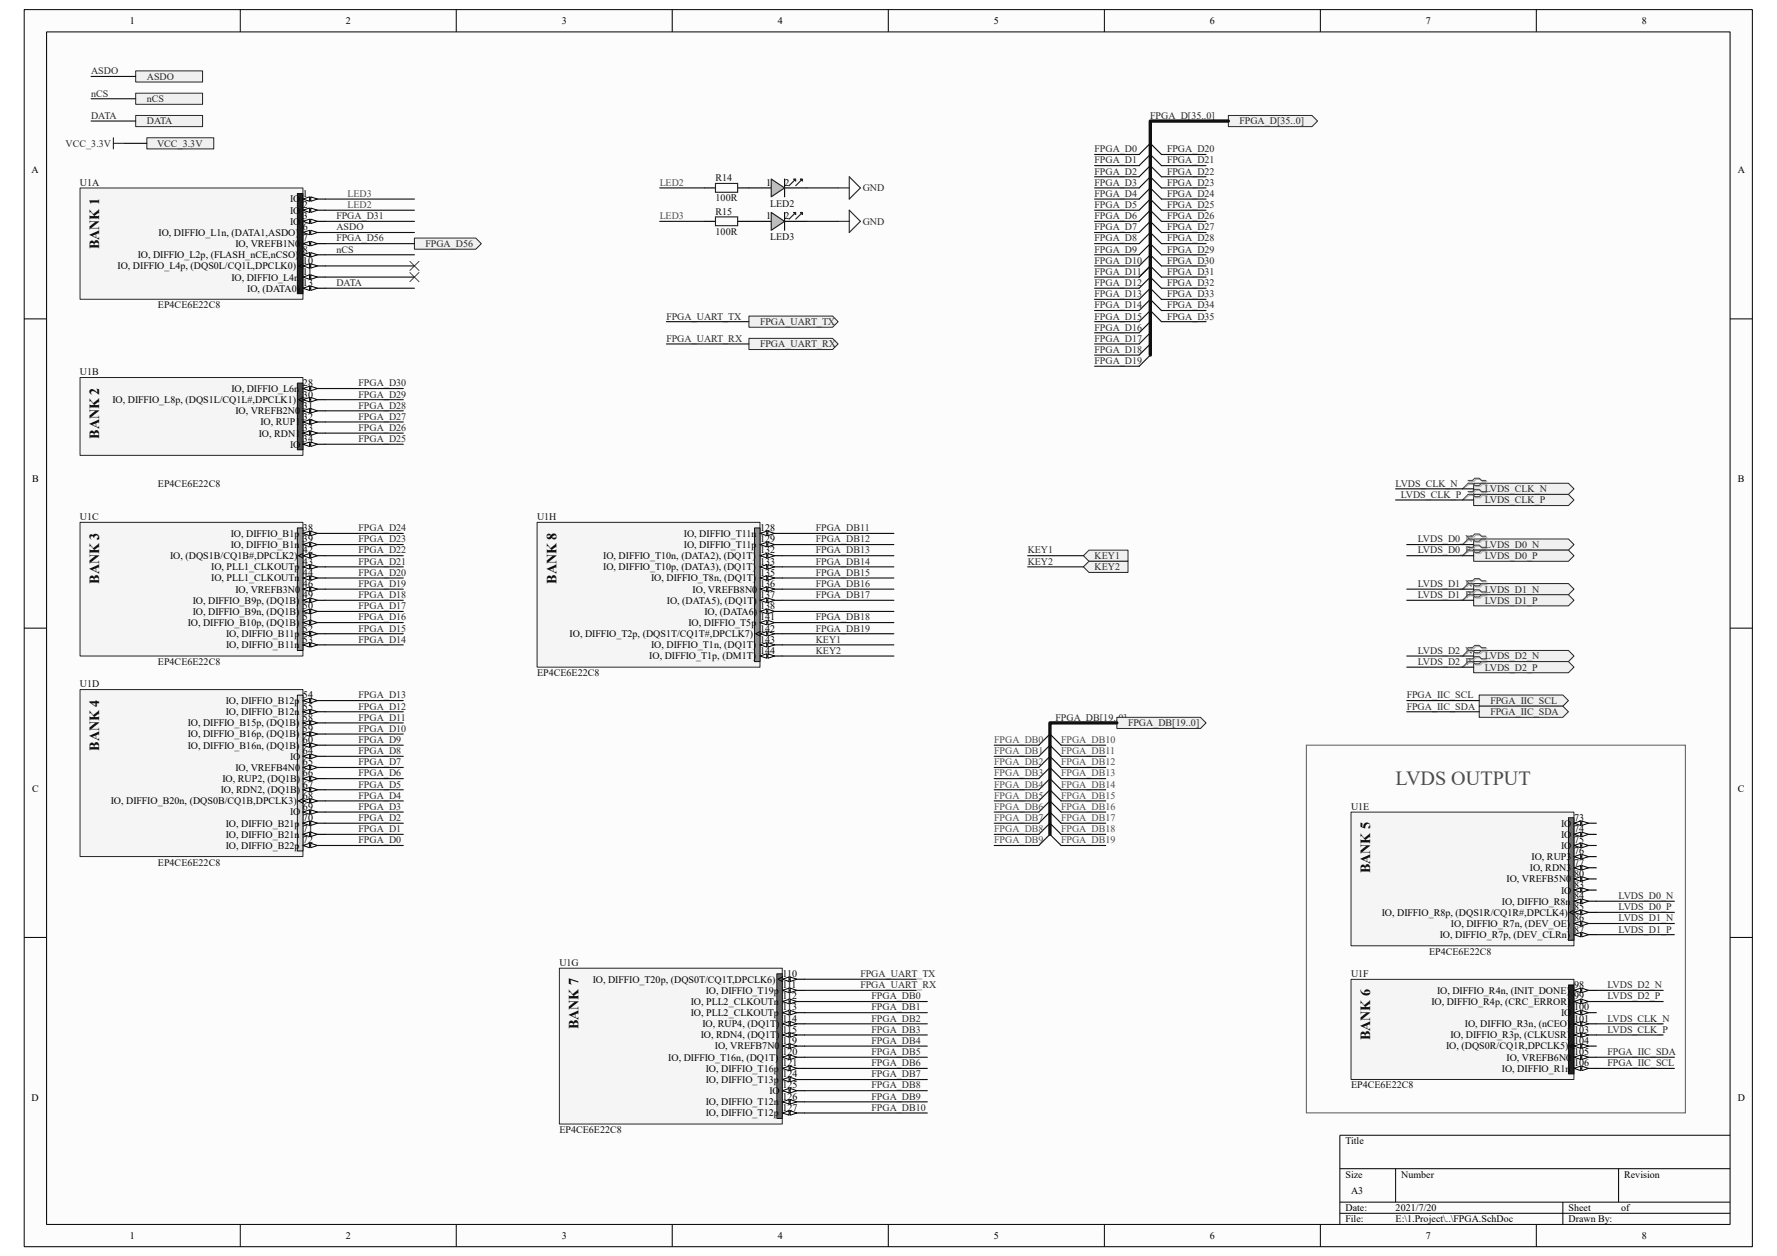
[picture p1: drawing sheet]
<svg xmlns="http://www.w3.org/2000/svg" width="297mm" height="210mm" viewBox="0 0 297 210" stroke-linecap="round" stroke-linejoin="round" font-family="sans-serif">
<defs><g id="words">
<text font-size="3.4" fill="#4c4c4c" x="233.3" y="131.3">LVDS OUTPUT</text>
<g font-size="2.3">
<text x="16.6" y="41.7" transform="rotate(-90 16.6 41.7)">BANK 1</text>
<text x="16.6" y="73.3" transform="rotate(-90 16.6 73.3)">BANK 2</text>
<text x="16.6" y="97.6" transform="rotate(-90 16.6 97.6)">BANK 3</text>
<text x="93" y="97.6" transform="rotate(-90 93 97.6)">BANK 8</text>
<text x="16.6" y="125.5" transform="rotate(-90 16.6 125.5)">BANK 4</text>
<text x="229" y="146" transform="rotate(-90 229 146)">BANK 5</text>
<text x="96.7" y="172.1" transform="rotate(-90 96.7 172.1)">BANK 7</text>
<text x="229" y="174" transform="rotate(-90 229 174)">BANK 6</text>
</g>
<g font-size="1.7">
<text x="21.7" y="4">1</text>
<text x="57.8" y="4">2</text>
<text x="93.9" y="4">3</text>
<text x="130" y="4">4</text>
<text x="166.1" y="4">5</text>
<text x="202.2" y="4">6</text>
<text x="238.3" y="4">7</text>
<text x="274.4" y="4">8</text>
<text x="5.3" y="29">A</text>
<text x="290.4" y="29">A</text>
<text x="48.5" y="33.8">IO</text>
<text x="48.5" y="35.7">IO</text>
<text x="50.6" y="32.9">1</text>
<text x="50.6" y="34.8">2</text>
<text x="128.1" y="31.1">1</text>
<text x="131.1" y="31.1">2</text>
<text x="26.5" y="39.4">IO, DIFFIO_L1n, (DATA1,ASDO)</text>
<text x="39.3" y="41.3">IO, VREFB1N0</text>
<text x="48.5" y="37.6">IO</text>
<text x="50.6" y="36.6">3</text>
<text x="50.6" y="38.5">6</text>
<text x="50.6" y="40.4">7</text>
<text x="128.1" y="36.6">1</text>
<text x="131.1" y="36.6">2</text>
<text x="19.6" y="45">IO, DIFFIO_L4p, (DQS0L/CQ1L,DPCLK0)</text>
<text x="23" y="43.2">IO, DIFFIO_L2p, (FLASH_nCE,nCSO)</text>
<text x="38.7" y="46.9">IO, DIFFIO_L4n</text>
<text x="50.6" y="42.2">8</text>
<text x="50.6" y="44.1">10</text>
<text x="50.6" y="46">11</text>
<text x="50.6" y="47.8">13</text>
<text x="41.3" y="48.8">IO, (DATA0)</text>
<text x="38.7" y="65.5">IO, DIFFIO_L6n</text>
<text x="50.6" y="64.6">28</text>
<text x="18.8" y="67.4">IO, DIFFIO_L8p, (DQS1L/CQ1L#,DPCLK1)</text>
<text x="39.3" y="69.3">IO, VREFB2N0</text>
<text x="43.5" y="71.1">IO, RUP1</text>
<text x="50.6" y="66.5">30</text>
<text x="50.6" y="68.3">31</text>
<text x="50.6" y="70.2">32</text>
<text x="43.2" y="73">IO, RDN1</text>
<text x="48.5" y="74.8">IO</text>
<text x="50.6" y="72.1">33</text>
<text x="50.6" y="73.9">34</text>
<text x="5.4" y="80.7">B</text>
<text x="290.5" y="80.7">B</text>
<text x="38.6" y="89.7">IO, DIFFIO_B1p</text>
<text x="50.6" y="88.8">38</text>
<text x="114.3" y="89.7">IO, DIFFIO_T11n</text>
<text x="127" y="88.8">128</text>
<text x="28.4" y="93.5">IO, (DQS1B/CQ1B#,DPCLK2)</text>
<text x="35.3" y="95.4">IO, PLL1_CLKOUTp</text>
<text x="38.6" y="91.6">IO, DIFFIO_B1n</text>
<text x="50.6" y="90.7">39</text>
<text x="50.6" y="92.5">42</text>
<text x="50.6" y="94.4">43</text>
<text x="100.8" y="93.5">IO, DIFFIO_T10n, (DATA2), (DQ1T)</text>
<text x="100.8" y="95.4">IO, DIFFIO_T10p, (DATA3), (DQ1T)</text>
<text x="114.3" y="91.6">IO, DIFFIO_T11p</text>
<text x="127" y="90.7">129</text>
<text x="127" y="92.5">132</text>
<text x="127" y="94.4">133</text>
<text x="32.2" y="100.9">IO, DIFFIO_B9p, (DQ1B)</text>
<text x="35.3" y="97.2">IO, PLL1_CLKOUTn</text>
<text x="39.3" y="99.1">IO, VREFB3N0</text>
<text x="50.6" y="96.3">44</text>
<text x="50.6" y="98.2">46</text>
<text x="50.6" y="100">49</text>
<text x="50.6" y="101.9">50</text>
<text x="108.8" y="97.2">IO, DIFFIO_T8n, (DQ1T)</text>
<text x="111.5" y="100.9">IO, (DATA5), (DQ1T)</text>
<text x="115.8" y="99.1">IO, VREFB8N0</text>
<text x="127" y="96.3">135</text>
<text x="127" y="98.2">136</text>
<text x="127" y="100">137</text>
<text x="127" y="101.9">138</text>
<text x="31.4" y="104.7">IO, DIFFIO_B10p, (DQ1B)</text>
<text x="32.2" y="102.8">IO, DIFFIO_B9n, (DQ1B)</text>
<text x="37.8" y="106.5">IO, DIFFIO_B11p</text>
<text x="50.6" y="103.7">51</text>
<text x="50.6" y="105.6">52</text>
<text x="50.6" y="107.5">53</text>
<text x="95.2" y="106.5">IO, DIFFIO_T2p, (DQS1T/CQ1T#,DPCLK7)</text>
<text x="115.1" y="104.7">IO, DIFFIO_T5p</text>
<text x="117.7" y="102.8">IO, (DATA6)</text>
<text x="127" y="103.7">141</text>
<text x="127" y="105.6">142</text>
<text x="127" y="107.5">143</text>
<text x="37.8" y="108.4">IO, DIFFIO_B11n</text>
<text x="108.5" y="110.3">IO, DIFFIO_T1p, (DM1T)</text>
<text x="108.8" y="108.4">IO, DIFFIO_T1n, (DQ1T)</text>
<text x="127" y="109.3">144</text>
<text x="37.7" y="117.7">IO, DIFFIO_B12p</text>
<text x="37.7" y="119.6">IO, DIFFIO_B12n</text>
<text x="50.6" y="116.8">54</text>
<text x="50.6" y="118.6">55</text>
<text x="31.4" y="121.4">IO, DIFFIO_B15p, (DQ1B)</text>
<text x="31.4" y="123.3">IO, DIFFIO_B16p, (DQ1B)</text>
<text x="31.4" y="125.2">IO, DIFFIO_B16n, (DQ1B)</text>
<text x="50.6" y="120.5">58</text>
<text x="50.6" y="122.4">59</text>
<text x="50.6" y="124.2">60</text>
<text x="37.2" y="130.7">IO, RUP2, (DQ1B)</text>
<text x="39.3" y="128.9">IO, VREFB4N0</text>
<text x="48.5" y="127">IO</text>
<text x="50.6" y="126.1">64</text>
<text x="50.6" y="128">65</text>
<text x="50.6" y="129.8">66</text>
<text x="50.6" y="131.7">67</text>
<text x="5.4" y="132.4">C</text>
<text x="18.5" y="134.5">IO, DIFFIO_B20n, (DQS0B/CQ1B,DPCLK3)</text>
<text x="36.9" y="132.6">IO, RDN2, (DQ1B)</text>
<text x="48.5" y="136.3">IO</text>
<text x="50.6" y="133.5">68</text>
<text x="50.6" y="135.4">69</text>
<text x="50.6" y="137.3">70</text>
<text x="263.1" y="137.3">73</text>
<text x="290.5" y="132.4">C</text>
<text x="37.7" y="138.2">IO, DIFFIO_B21p</text>
<text x="37.7" y="140.1">IO, DIFFIO_B21n</text>
<text x="37.7" y="141.9">IO, DIFFIO_B22p</text>
<text x="50.6" y="139.1">71</text>
<text x="50.6" y="141">72</text>
<text x="256" y="143.8">IO, RUP3</text>
<text x="260.9" y="138.2">IO</text>
<text x="260.9" y="140.1">IO</text>
<text x="260.9" y="141.9">IO</text>
<text x="263.1" y="139.1">74</text>
<text x="263.1" y="141">75</text>
<text x="263.1" y="142.9">76</text>
<text x="251.8" y="147.5">IO, VREFB5N0</text>
<text x="255.7" y="145.7">IO, RDN3</text>
<text x="260.9" y="149.4">IO</text>
<text x="263.1" y="144.7">77</text>
<text x="263.1" y="146.6">80</text>
<text x="263.1" y="148.5">83</text>
<text x="231" y="153.1">IO, DIFFIO_R8p, (DQS1R/CQ1R#,DPCLK4)</text>
<text x="242.5" y="155">IO, DIFFIO_R7n, (DEV_OE)</text>
<text x="251" y="151.3">IO, DIFFIO_R8n</text>
<text x="263.1" y="150.3">84</text>
<text x="263.1" y="152.2">85</text>
<text x="263.1" y="154.1">86</text>
<text x="263.1" y="155.9">87</text>
<text x="240.6" y="156.8">IO, DIFFIO_R7p, (DEV_CLRn)</text>
<text x="99.1" y="164.3">IO, DIFFIO_T20p, (DQS0T/CQ1T,DPCLK6)</text>
<text x="118" y="166.2">IO, DIFFIO_T19p</text>
<text x="130.8" y="163.4">110</text>
<text x="130.8" y="165.2">111</text>
<text x="130.8" y="167.1">112</text>
<text x="240.2" y="166.2">IO, DIFFIO_R4n, (INIT_DONE)</text>
<text x="263.1" y="165.2">98</text>
<text x="263.1" y="167.1">99</text>
<text x="115.4" y="168">IO, PLL2_CLKOUTn</text>
<text x="115.4" y="169.9">IO, PLL2_CLKOUTp</text>
<text x="117.1" y="173.6">IO, RDN4, (DQ1T)</text>
<text x="117.4" y="171.7">IO, RUP4, (DQ1T)</text>
<text x="130.8" y="169">113</text>
<text x="130.8" y="170.8">114</text>
<text x="130.8" y="172.7">115</text>
<text x="239.2" y="168">IO, DIFFIO_R4p, (CRC_ERROR)</text>
<text x="242.4" y="173.6">IO, DIFFIO_R3p, (CLKUSR)</text>
<text x="244.8" y="171.7">IO, DIFFIO_R3n, (nCEO)</text>
<text x="260.9" y="169.9">IO</text>
<text x="263.1" y="169">100</text>
<text x="263.1" y="170.8">101</text>
<text x="263.1" y="172.7">103</text>
<text x="111.7" y="177.3">IO, DIFFIO_T16n, (DQ1T)</text>
<text x="118" y="179.2">IO, DIFFIO_T16p</text>
<text x="119.5" y="175.5">IO, VREFB7N0</text>
<text x="130.8" y="174.5">119</text>
<text x="130.8" y="176.4">120</text>
<text x="130.8" y="178.3">121</text>
<text x="241.7" y="175.5">IO, (DQS0R/CQ1R,DPCLK5)</text>
<text x="251" y="179.2">IO, DIFFIO_R1n</text>
<text x="251.8" y="177.3">IO, VREFB6N0</text>
<text x="263.1" y="174.5">104</text>
<text x="263.1" y="176.4">105</text>
<text x="263.1" y="178.3">106</text>
<text x="5.3" y="184.1">D</text>
<text x="118" y="181.1">IO, DIFFIO_T13p</text>
<text x="118" y="184.8">IO, DIFFIO_T12n</text>
<text x="128.6" y="182.9">IO</text>
<text x="130.8" y="180.1">124</text>
<text x="130.8" y="182">125</text>
<text x="130.8" y="183.9">126</text>
<text x="130.8" y="185.7">127</text>
<text x="290.4" y="184.1">D</text>
<text x="118" y="186.6">IO, DIFFIO_T12p</text>
<text x="224.9" y="191.3">Title</text>
<text x="224.9" y="196.9">Size</text>
<text x="234.2" y="196.9">Number</text>
<text x="271.5" y="196.9">Revision</text>
<text x="224.9" y="202.5">Date:</text>
<text x="225.8" y="199.7">A3</text>
<text x="233.3" y="202.5">2021/7/20</text>
<text x="262.2" y="202.5">Sheet</text>
<text x="271" y="202.5">of</text>
<text x="21.7" y="207.2">1</text>
<text x="57.8" y="207.2">2</text>
<text x="93.9" y="207.2">3</text>
<text x="130" y="207.2">4</text>
<text x="166.1" y="207.2">5</text>
<text x="202.2" y="207.2">6</text>
<text x="224.9" y="204.4">File:</text>
<text x="233.3" y="204.4">E:\1.Project\..\FPGA.SchDoc</text>
<text x="238.3" y="207.2">7</text>
<text x="262.2" y="204.4">Drawn By:</text>
<text x="274.4" y="207.2">8</text>
</g>
<g font-size="1.7" fill="#262626">
<text x="15.2" y="12.4">ASDO</text>
<text x="15.2" y="16.2">nCS</text>
<text x="24.5" y="13.4">ASDO</text>
<text x="24.5" y="17.1">nCS</text>
<text x="15.2" y="19.9">DATA</text>
<text x="24.5" y="20.8">DATA</text>
<text x="192.3" y="19.9">FPGA_D[35..0]</text>
<text x="207.2" y="20.8">FPGA_D[35..0]</text>
<text x="11" y="24.5">VCC_3.3V</text>
<text x="26.2" y="24.5">VCC_3.3V</text>
<text x="182.9" y="25.5">FPGA_D0</text>
<text x="182.9" y="27.3">FPGA_D1</text>
<text x="182.9" y="29.2">FPGA_D2</text>
<text x="195.1" y="25.5">FPGA_D20</text>
<text x="195.1" y="27.3">FPGA_D21</text>
<text x="195.1" y="29.2">FPGA_D22</text>
<text x="144.2" y="32">GND</text>
<text x="182.9" y="31.1">FPGA_D3</text>
<text x="182.9" y="32.9">FPGA_D4</text>
<text x="182.9" y="34.8">FPGA_D5</text>
<text x="195.1" y="31.1">FPGA_D23</text>
<text x="195.1" y="32.9">FPGA_D24</text>
<text x="195.1" y="34.8">FPGA_D25</text>
<text x="56.2" y="38.5">ASDO</text>
<text x="56.2" y="40.4">FPGA_D56</text>
<text x="56.2" y="36.6">FPGA_D31</text>
<text x="71.1" y="41.3">FPGA_D56</text>
<text x="144.2" y="37.6">GND</text>
<text x="182.9" y="36.6">FPGA_D6</text>
<text x="182.9" y="38.5">FPGA_D7</text>
<text x="182.9" y="40.4">FPGA_D8</text>
<text x="195.1" y="36.6">FPGA_D26</text>
<text x="195.1" y="38.5">FPGA_D27</text>
<text x="195.1" y="40.4">FPGA_D28</text>
<text x="56.2" y="42.2">nCS</text>
<text x="56.2" y="47.8">DATA</text>
<text x="182.9" y="42.2">FPGA_D9</text>
<text x="182.9" y="44.1">FPGA_D10</text>
<text x="182.9" y="46">FPGA_D11</text>
<text x="182.9" y="47.8">FPGA_D12</text>
<text x="195.1" y="42.2">FPGA_D29</text>
<text x="195.1" y="44.1">FPGA_D30</text>
<text x="195.1" y="46">FPGA_D31</text>
<text x="195.1" y="47.8">FPGA_D32</text>
<text x="111.4" y="53.4">FPGA_UART_TX</text>
<text x="182.9" y="49.7">FPGA_D13</text>
<text x="182.9" y="51.6">FPGA_D14</text>
<text x="182.9" y="53.4">FPGA_D15</text>
<text x="195.1" y="49.7">FPGA_D33</text>
<text x="195.1" y="51.6">FPGA_D34</text>
<text x="195.1" y="53.4">FPGA_D35</text>
<text x="111.4" y="57.2">FPGA_UART_RX</text>
<text x="127" y="54.4">FPGA_UART_TX</text>
<text x="127" y="58.1">FPGA_UART_RX</text>
<text x="182.9" y="55.3">FPGA_D16</text>
<text x="182.9" y="57.2">FPGA_D17</text>
<text x="182.9" y="59">FPGA_D18</text>
<text x="59.9" y="64.6">FPGA_D30</text>
<text x="182.9" y="60.9">FPGA_D19</text>
<text x="59.9" y="70.2">FPGA_D27</text>
<text x="59.9" y="68.3">FPGA_D28</text>
<text x="59.9" y="66.5">FPGA_D29</text>
<text x="59.9" y="73.9">FPGA_D25</text>
<text x="59.9" y="72.1">FPGA_D26</text>
<text x="233.3" y="81.4">LVDS_CLK_N</text>
<text x="234.1" y="83.2">LVDS_CLK_P</text>
<text x="248.2" y="82.3">LVDS_CLK_N</text>
<text x="59.9" y="88.8">FPGA_D24</text>
<text x="136.4" y="88.8">FPGA_DB11</text>
<text x="248.2" y="84.2">LVDS_CLK_P</text>
<text x="59.9" y="94.4">FPGA_D21</text>
<text x="59.9" y="92.5">FPGA_D22</text>
<text x="59.9" y="90.7">FPGA_D23</text>
<text x="136.4" y="90.7">FPGA_DB12</text>
<text x="136.4" y="92.5">FPGA_DB13</text>
<text x="136.4" y="94.4">FPGA_DB14</text>
<text x="171.8" y="92.5">KEY1</text>
<text x="171.8" y="94.4">KEY2</text>
<text x="182.9" y="93.5">KEY1</text>
<text x="182.9" y="95.4">KEY2</text>
<text x="237" y="90.7">LVDS_D0_N</text>
<text x="237" y="92.5">LVDS_D0_P</text>
<text x="248.2" y="91.6">LVDS_D0_N</text>
<text x="248.2" y="93.5">LVDS_D0_P</text>
<text x="59.9" y="101.9">FPGA_D17</text>
<text x="59.9" y="100">FPGA_D18</text>
<text x="59.9" y="98.2">FPGA_D19</text>
<text x="59.9" y="96.3">FPGA_D20</text>
<text x="136.4" y="96.3">FPGA_DB15</text>
<text x="136.4" y="98.2">FPGA_DB16</text>
<text x="136.4" y="100">FPGA_DB17</text>
<text x="237" y="98.2">LVDS_D1_N</text>
<text x="237" y="100">LVDS_D1_P</text>
<text x="248.2" y="99.1">LVDS_D1_N</text>
<text x="248.2" y="100.9">LVDS_D1_P</text>
<text x="59.9" y="107.5">FPGA_D14</text>
<text x="59.9" y="105.6">FPGA_D15</text>
<text x="59.9" y="103.7">FPGA_D16</text>
<text x="136.4" y="107.5">KEY1</text>
<text x="136.4" y="105.6">FPGA_DB19</text>
<text x="136.4" y="103.7">FPGA_DB18</text>
<text x="136.4" y="109.3">KEY2</text>
<text x="237" y="109.3">LVDS_D2_N</text>
<text x="237" y="111.2">LVDS_D2_P</text>
<text x="248.2" y="110.3">LVDS_D2_N</text>
<text x="248.2" y="112.1">LVDS_D2_P</text>
<text x="59.9" y="118.6">FPGA_D12</text>
<text x="59.9" y="116.8">FPGA_D13</text>
<text x="235.1" y="116.8">FPGA_IIC_SCL</text>
<text x="235.1" y="118.6">FPGA_IIC_SDA</text>
<text x="249.1" y="117.7">FPGA_IIC_SCL</text>
<text x="249.1" y="119.6">FPGA_IIC_SDA</text>
<text x="59.9" y="124.2">FPGA_D9</text>
<text x="59.9" y="122.4">FPGA_D10</text>
<text x="59.9" y="120.5">FPGA_D11</text>
<text x="176.4" y="120.5">FPGA_DB[19..0]</text>
<text x="188.5" y="121.4">FPGA_DB[19..0]</text>
<text x="59.9" y="131.7">FPGA_D5</text>
<text x="59.9" y="129.8">FPGA_D6</text>
<text x="59.9" y="128">FPGA_D7</text>
<text x="59.9" y="126.1">FPGA_D8</text>
<text x="59.9" y="137.3">FPGA_D2</text>
<text x="59.9" y="135.4">FPGA_D3</text>
<text x="59.9" y="133.5">FPGA_D4</text>
<text x="59.9" y="141">FPGA_D0</text>
<text x="59.9" y="139.1">FPGA_D1</text>
<text x="270.5" y="150.3">LVDS_D0_N</text>
<text x="270.5" y="152.2">LVDS_D0_P</text>
<text x="270.5" y="154.1">LVDS_D1_N</text>
<text x="270.5" y="155.9">LVDS_D1_P</text>
<text x="143.8" y="163.4">FPGA_UART_TX</text>
<text x="143.8" y="165.2">FPGA_UART_RX</text>
<text x="145.7" y="167.1">FPGA_DB0</text>
<text x="268.7" y="165.2">LVDS_D2_N</text>
<text x="268.7" y="167.1">LVDS_D2_P</text>
<text x="145.7" y="169">FPGA_DB1</text>
<text x="145.7" y="170.8">FPGA_DB2</text>
<text x="145.7" y="172.7">FPGA_DB3</text>
<text x="268.7" y="170.8">LVDS_CLK_N</text>
<text x="268.7" y="172.7">LVDS_CLK_P</text>
<text x="145.7" y="174.5">FPGA_DB4</text>
<text x="145.7" y="176.4">FPGA_DB5</text>
<text x="145.7" y="178.3">FPGA_DB6</text>
<text x="268.7" y="178.3">FPGA_IIC_SCL</text>
<text x="268.7" y="176.4">FPGA_IIC_SDA</text>
<text x="145.7" y="180.1">FPGA_DB7</text>
<text x="145.7" y="182">FPGA_DB8</text>
<text x="145.7" y="183.9">FPGA_DB9</text>
<text x="145.7" y="185.7">FPGA_DB10</text>
</g>
<g font-size="1.7" fill="#0e0e0e">
<text x="13.4" y="31.1">U1A</text>
<text x="119.6" y="33.7">100R</text>
<text x="119.6" y="30.3">R14</text>
<text x="119.6" y="35.9">R15</text>
<text x="128.7" y="34.6">LED2</text>
<text x="119.6" y="39.3">100R</text>
<text x="128.7" y="40.2">LED3</text>
<text x="26.4" y="51.6">EP4CE6E22C8</text>
<text x="13.4" y="62.7">U1B</text>
<text x="26.4" y="81.4">EP4CE6E22C8</text>
<text x="13.4" y="87">U1C</text>
<text x="89.8" y="87">U1H</text>
<text x="26.4" y="111.2">EP4CE6E22C8</text>
<text x="89.8" y="113.1">EP4CE6E22C8</text>
<text x="13.4" y="114.9">U1D</text>
<text x="225.8" y="135.4">U1E</text>
<text x="26.4" y="144.7">EP4CE6E22C8</text>
<text x="93.5" y="161.5">U1G</text>
<text x="238.8" y="159.6">EP4CE6E22C8</text>
<text x="225.8" y="163.4">U1F</text>
<text x="225.8" y="182">EP4CE6E22C8</text>
<text x="93.5" y="189.4">EP4CE6E22C8</text>
</g>
<g font-size="1.7" fill="#4c4c4c">
<text x="58.1" y="34.8">LED2</text>
<text x="58.1" y="32.9">LED3</text>
<text x="110.3" y="31.1">LED2</text>
<text x="110.3" y="36.6">LED3</text>
<text x="166.2" y="124.2">FPGA_DB0</text>
<text x="177.4" y="124.2">FPGA_DB10</text>
<text x="166.2" y="126.1">FPGA_DB1</text>
<text x="166.2" y="128">FPGA_DB2</text>
<text x="166.2" y="129.8">FPGA_DB3</text>
<text x="166.2" y="131.7">FPGA_DB4</text>
<text x="177.4" y="126.1">FPGA_DB11</text>
<text x="177.4" y="131.7">FPGA_DB14</text>
<text x="177.4" y="128">FPGA_DB12</text>
<text x="177.4" y="129.8">FPGA_DB13</text>
<text x="166.2" y="133.5">FPGA_DB5</text>
<text x="166.2" y="135.4">FPGA_DB6</text>
<text x="166.2" y="137.3">FPGA_DB7</text>
<text x="177.4" y="133.5">FPGA_DB15</text>
<text x="177.4" y="135.4">FPGA_DB16</text>
<text x="177.4" y="137.3">FPGA_DB17</text>
<text x="166.2" y="139.1">FPGA_DB8</text>
<text x="166.2" y="141">FPGA_DB9</text>
<text x="177.4" y="139.1">FPGA_DB18</text>
<text x="177.4" y="141">FPGA_DB19</text>
</g>
</g></defs>
<path d="M4.1 1.6h288.8v206.8h-288.8z" fill="#fcfcfc"/>
<path d="M4 1.6h288.9v206.8h-288.9z" fill="none" stroke="#000" stroke-width=".17"/>
<path d="M7.8 5.4h281.4v199.3h-281.4z" fill="#fcfcfc"/>
<g fill="none" stroke="#000" stroke-width=".17">
<path d="M7.8 5.3h281.4v199.4h-281.4zM40.2 1.6v3.7M76.3 1.6v3.7M112.4 1.6v3.7M148.5 1.6v3.7M184.6 1.6v3.7M220.7 1.6v3.7M256.8 1.6v3.7M4 53.3h3.8M289.2 53.3h3.7M4 105h3.8M289.2 105h3.7"/>
<path d="M4 156.7h3.8M289.2 156.7h3.7M223.9 195.4h65.3M233.3 195.4v5.6M270.5 195.4v5.6M289.2 189.8h-65.3v14.9M40.2 204.7v3.7M76.3 204.7v3.7M112.4 204.7v3.7M148.5 204.7v3.7M184.6 204.7v3.7M220.7 204.7v3.7"/>
<path d="M223.9 201h65.3M223.9 202.9h65.3M256.8 204.7v3.7M261.2 201v3.7"/>
</g>
<path d="M13.4 31.5h37.2v18.5h-37.2z" fill="#f5f5f5"/>
<path d="M13.4 31.4h37.2v18.6h-37.2z" fill="none" stroke="#262626" stroke-width=".17"/>
<path d="M49.7 32.4h.9v16.7h-.9z" fill="#262626"/>
<path d="M49.7 32.4h.9v16.7h-.9z" fill="none" stroke="#0e0e0e" stroke-width=".17"/>
<path d="M50.6 33.3h3.8" fill="none" stroke="#000" stroke-width=".19"/>
<path d="M50.6 33.3l1.1-.4v.8z" fill="#fcfcfc"/>
<path d="M50.6 33.3l1.1-.4v.8z" fill="none" stroke="#000" stroke-width=".17"/>
<path d="M51.9 32.9l1.2 .4-1.2 .4z" fill="#fcfcfc"/>
<path d="M51.9 32.9l1.2 .4-1.2 .4z" fill="none" stroke="#000" stroke-width=".17"/>
<path d="M50.6 35.1h3.8" fill="none" stroke="#000" stroke-width=".19"/>
<path d="M50.6 35.1l1.1-.3v.7z" fill="#fcfcfc"/>
<path d="M50.6 35.1l1.1-.3v.7z" fill="none" stroke="#000" stroke-width=".17"/>
<path d="M51.9 34.8l1.2 .3-1.2 .4z" fill="#fcfcfc"/>
<path d="M51.9 34.8l1.2 .3-1.2 .4z" fill="none" stroke="#000" stroke-width=".17"/>
<path d="M50.6 37h3.8" fill="none" stroke="#000" stroke-width=".19"/>
<path d="M50.6 37l1.1-.4v.8z" fill="#fcfcfc"/>
<path d="M50.6 37l1.1-.4v.8z" fill="none" stroke="#000" stroke-width=".17"/>
<path d="M51.9 36.6l1.2 .4-1.2 .4z" fill="#fcfcfc"/>
<path d="M51.9 36.6l1.2 .4-1.2 .4z" fill="none" stroke="#000" stroke-width=".17"/>
<path d="M50.6 38.9h3.8" fill="none" stroke="#000" stroke-width=".19"/>
<path d="M50.6 38.9l1.1-.4v.7z" fill="#fcfcfc"/>
<path d="M50.6 38.9l1.1-.4v.7z" fill="none" stroke="#000" stroke-width=".17"/>
<path d="M51.9 38.5l1.2 .4-1.2 .3z" fill="#fcfcfc"/>
<path d="M51.9 38.5l1.2 .4-1.2 .3z" fill="none" stroke="#000" stroke-width=".17"/>
<path d="M50.6 40.7h3.8" fill="none" stroke="#000" stroke-width=".19"/>
<path d="M50.6 40.7l1.1-.3v.7z" fill="#fcfcfc"/>
<path d="M50.6 40.7l1.1-.3v.7z" fill="none" stroke="#000" stroke-width=".17"/>
<path d="M51.9 40.4l1.2 .3-1.2 .4z" fill="#fcfcfc"/>
<path d="M51.9 40.4l1.2 .3-1.2 .4z" fill="none" stroke="#000" stroke-width=".17"/>
<path d="M50.6 42.6h3.8" fill="none" stroke="#000" stroke-width=".19"/>
<path d="M50.6 42.6l1.1-.4v.8z" fill="#fcfcfc"/>
<path d="M50.6 42.6l1.1-.4v.8z" fill="none" stroke="#000" stroke-width=".17"/>
<path d="M51.9 42.2l1.2 .4-1.2 .4z" fill="#fcfcfc"/>
<path d="M50.6 44.1l-.7 .4 .7 .3M51.9 42.2l1.2 .4-1.2 .4z" fill="none" stroke="#000" stroke-width=".17"/>
<path d="M50.6 44.5h3.8" fill="none" stroke="#000" stroke-width=".19"/>
<path d="M50.6 44.5l1.1-.4v.7z" fill="#fcfcfc"/>
<path d="M50.6 44.5l1.1-.4v.7z" fill="none" stroke="#000" stroke-width=".17"/>
<path d="M51.9 44.1l1.2 .4-1.2 .3z" fill="#fcfcfc"/>
<path d="M51.9 44.1l1.2 .4-1.2 .3z" fill="none" stroke="#000" stroke-width=".17"/>
<path d="M50.6 46.3h3.8" fill="none" stroke="#000" stroke-width=".19"/>
<path d="M50.6 46.3l1.1-.3v.7z" fill="#fcfcfc"/>
<path d="M50.6 46.3l1.1-.3v.7z" fill="none" stroke="#000" stroke-width=".17"/>
<path d="M51.9 46l1.2 .3-1.2 .4z" fill="#fcfcfc"/>
<path d="M51.9 46l1.2 .3-1.2 .4z" fill="none" stroke="#000" stroke-width=".17"/>
<path d="M50.6 48.2h3.8" fill="none" stroke="#000" stroke-width=".19"/>
<path d="M50.6 48.2l1.1-.4v.8z" fill="#fcfcfc"/>
<path d="M50.6 48.2l1.1-.4v.8z" fill="none" stroke="#000" stroke-width=".17"/>
<path d="M51.9 47.8l1.2 .4-1.2 .4z" fill="#fcfcfc"/>
<path d="M51.9 47.8l1.2 .4-1.2 .4z" fill="none" stroke="#000" stroke-width=".17"/>
<path d="M13.4 63.1h37.2v13h-37.2z" fill="#f5f5f5"/>
<path d="M13.4 63.1h37.2v13h-37.2z" fill="none" stroke="#262626" stroke-width=".17"/>
<path d="M49.7 64.1h.9v11.1h-.9z" fill="#4c4c4c"/>
<path d="M49.7 64.1h.9v11.1h-.9z" fill="none" stroke="#0e0e0e" stroke-width=".17"/>
<path d="M50.6 65h3.8" fill="none" stroke="#000" stroke-width=".19"/>
<path d="M50.6 65l1.1-.4v.7z" fill="#fcfcfc"/>
<path d="M50.6 65l1.1-.4v.7z" fill="none" stroke="#000" stroke-width=".17"/>
<path d="M51.9 64.6l1.2 .4-1.2 .3z" fill="#fcfcfc"/>
<path d="M50.6 66.5l-.7 .3 .7 .4M51.9 64.6l1.2 .4-1.2 .3z" fill="none" stroke="#000" stroke-width=".17"/>
<path d="M50.6 66.8h3.8" fill="none" stroke="#000" stroke-width=".19"/>
<path d="M50.6 66.8l1.1-.3v.7z" fill="#fcfcfc"/>
<path d="M50.6 66.8l1.1-.3v.7z" fill="none" stroke="#000" stroke-width=".17"/>
<path d="M51.9 66.5l1.2 .3-1.2 .4z" fill="#fcfcfc"/>
<path d="M51.9 66.5l1.2 .3-1.2 .4z" fill="none" stroke="#000" stroke-width=".17"/>
<path d="M50.6 68.7h3.8" fill="none" stroke="#000" stroke-width=".19"/>
<path d="M50.6 68.7l1.1-.4v.8z" fill="#fcfcfc"/>
<path d="M50.6 68.7l1.1-.4v.8z" fill="none" stroke="#000" stroke-width=".17"/>
<path d="M51.9 68.3l1.2 .4-1.2 .4z" fill="#fcfcfc"/>
<path d="M51.9 68.3l1.2 .4-1.2 .4z" fill="none" stroke="#000" stroke-width=".17"/>
<path d="M50.6 70.6h3.8" fill="none" stroke="#000" stroke-width=".19"/>
<path d="M50.6 70.6l1.1-.4v.7z" fill="#fcfcfc"/>
<path d="M50.6 70.6l1.1-.4v.7z" fill="none" stroke="#000" stroke-width=".17"/>
<path d="M51.9 70.2l1.2 .4-1.2 .3z" fill="#fcfcfc"/>
<path d="M51.9 70.2l1.2 .4-1.2 .3z" fill="none" stroke="#000" stroke-width=".17"/>
<path d="M50.6 72.4h3.8" fill="none" stroke="#000" stroke-width=".19"/>
<path d="M50.6 72.4l1.1-.4v.8z" fill="#fcfcfc"/>
<path d="M50.6 72.4l1.1-.4v.8z" fill="none" stroke="#000" stroke-width=".17"/>
<path d="M51.9 72l1.2 .4-1.2 .4z" fill="#fcfcfc"/>
<path d="M51.9 72l1.2 .4-1.2 .4z" fill="none" stroke="#000" stroke-width=".17"/>
<path d="M50.6 74.3h3.8" fill="none" stroke="#000" stroke-width=".19"/>
<path d="M50.6 74.3l1.1-.4v.8z" fill="#fcfcfc"/>
<path d="M50.6 74.3l1.1-.4v.8z" fill="none" stroke="#000" stroke-width=".17"/>
<path d="M51.9 73.9l1.2 .4-1.2 .4z" fill="#fcfcfc"/>
<path d="M51.9 73.9l1.2 .4-1.2 .4z" fill="none" stroke="#000" stroke-width=".17"/>
<path d="M13.4 87.4h37.2v22.3h-37.2z" fill="#f5f5f5"/>
<path d="M13.4 87.3h37.2v22.4h-37.2z" fill="none" stroke="#262626" stroke-width=".17"/>
<path d="M49.7 88.3h.9v20.5h-.9z" fill="#999"/>
<path d="M49.7 88.3h.9v20.5h-.9z" fill="none" stroke="#0e0e0e" stroke-width=".17"/>
<path d="M50.6 89.2h3.8" fill="none" stroke="#000" stroke-width=".19"/>
<path d="M50.6 89.2l1.1-.4v.8z" fill="#fcfcfc"/>
<path d="M50.6 89.2l1.1-.4v.8z" fill="none" stroke="#000" stroke-width=".17"/>
<path d="M51.9 88.8l1.2 .4-1.2 .4z" fill="#fcfcfc"/>
<path d="M51.9 88.8l1.2 .4-1.2 .4z" fill="none" stroke="#000" stroke-width=".17"/>
<path d="M50.6 91.1h3.8" fill="none" stroke="#000" stroke-width=".19"/>
<path d="M50.6 91.1l1.1-.4v.7z" fill="#fcfcfc"/>
<path d="M50.6 91.1l1.1-.4v.7z" fill="none" stroke="#000" stroke-width=".17"/>
<path d="M51.9 90.7l1.2 .4-1.2 .3z" fill="#fcfcfc"/>
<path d="M50.6 92.5l-.7 .4 .7 .4M51.9 90.7l1.2 .4-1.2 .3z" fill="none" stroke="#000" stroke-width=".17"/>
<path d="M50.6 92.9h3.8" fill="none" stroke="#000" stroke-width=".19"/>
<path d="M50.6 92.9l1.1-.4v.8z" fill="#fcfcfc"/>
<path d="M50.6 92.9l1.1-.4v.8z" fill="none" stroke="#000" stroke-width=".17"/>
<path d="M51.9 92.5l1.2 .4-1.2 .4z" fill="#fcfcfc"/>
<path d="M51.9 92.5l1.2 .4-1.2 .4z" fill="none" stroke="#000" stroke-width=".17"/>
<path d="M50.6 94.8h3.8" fill="none" stroke="#000" stroke-width=".19"/>
<path d="M50.6 94.8l1.1-.4v.8z" fill="#fcfcfc"/>
<path d="M50.6 94.8l1.1-.4v.8z" fill="none" stroke="#000" stroke-width=".17"/>
<path d="M51.9 94.4l1.2 .4-1.2 .4z" fill="#fcfcfc"/>
<path d="M51.9 94.4l1.2 .4-1.2 .4z" fill="none" stroke="#000" stroke-width=".17"/>
<path d="M50.6 96.6h3.8" fill="none" stroke="#000" stroke-width=".19"/>
<path d="M50.6 96.6l1.1-.3v.7z" fill="#fcfcfc"/>
<path d="M50.6 96.6l1.1-.3v.7z" fill="none" stroke="#000" stroke-width=".17"/>
<path d="M51.9 96.3l1.2 .3-1.2 .4z" fill="#fcfcfc"/>
<path d="M51.9 96.3l1.2 .3-1.2 .4z" fill="none" stroke="#000" stroke-width=".17"/>
<path d="M50.6 98.5h3.8" fill="none" stroke="#000" stroke-width=".19"/>
<path d="M50.6 98.5l1.1-.4v.8z" fill="#fcfcfc"/>
<path d="M50.6 98.5l1.1-.4v.8z" fill="none" stroke="#000" stroke-width=".17"/>
<path d="M51.9 98.1l1.2 .4-1.2 .4z" fill="#fcfcfc"/>
<path d="M51.9 98.1l1.2 .4-1.2 .4z" fill="none" stroke="#000" stroke-width=".17"/>
<path d="M50.6 100.4h3.8" fill="none" stroke="#000" stroke-width=".19"/>
<path d="M50.6 100.4l1.1-.4v.7z" fill="#fcfcfc"/>
<path d="M50.6 100.4l1.1-.4v.7z" fill="none" stroke="#000" stroke-width=".17"/>
<path d="M51.9 100l1.2 .4-1.2 .3z" fill="#fcfcfc"/>
<path d="M51.9 100l1.2 .4-1.2 .3z" fill="none" stroke="#000" stroke-width=".17"/>
<path d="M50.6 102.2h3.8" fill="none" stroke="#000" stroke-width=".19"/>
<path d="M50.6 102.2l1.1-.3v.7z" fill="#fcfcfc"/>
<path d="M50.6 102.2l1.1-.3v.7z" fill="none" stroke="#000" stroke-width=".17"/>
<path d="M51.9 101.9l1.2 .3-1.2 .4z" fill="#fcfcfc"/>
<path d="M51.9 101.9l1.2 .3-1.2 .4z" fill="none" stroke="#000" stroke-width=".17"/>
<path d="M50.6 104.1h3.8" fill="none" stroke="#000" stroke-width=".19"/>
<path d="M50.6 104.1l1.1-.4v.8z" fill="#fcfcfc"/>
<path d="M50.6 104.1l1.1-.4v.8z" fill="none" stroke="#000" stroke-width=".17"/>
<path d="M51.9 103.7l1.2 .4-1.2 .4z" fill="#fcfcfc"/>
<path d="M51.9 103.7l1.2 .4-1.2 .4z" fill="none" stroke="#000" stroke-width=".17"/>
<path d="M50.6 106h3.8" fill="none" stroke="#000" stroke-width=".19"/>
<path d="M50.6 106l1.1-.4v.7z" fill="#fcfcfc"/>
<path d="M50.6 106l1.1-.4v.7z" fill="none" stroke="#000" stroke-width=".17"/>
<path d="M51.9 105.6l1.2 .4-1.2 .3z" fill="#fcfcfc"/>
<path d="M51.9 105.6l1.2 .4-1.2 .3z" fill="none" stroke="#000" stroke-width=".17"/>
<path d="M50.6 107.8h3.8" fill="none" stroke="#000" stroke-width=".19"/>
<path d="M50.6 107.8l1.1-.4v.8z" fill="#fcfcfc"/>
<path d="M50.6 107.8l1.1-.4v.8z" fill="none" stroke="#000" stroke-width=".17"/>
<path d="M51.9 107.4l1.2 .4-1.2 .4z" fill="#fcfcfc"/>
<path d="M51.9 107.4l1.2 .4-1.2 .4z" fill="none" stroke="#000" stroke-width=".17"/>
<path d="M13.4 115.3h37.2v27.9h-37.2z" fill="#f5f5f5"/>
<path d="M13.4 115.3h37.2v27.9h-37.2z" fill="none" stroke="#262626" stroke-width=".17"/>
<path d="M49.7 116.2h.9v26.1h-.9z" fill="#d8d8d8"/>
<path d="M49.7 116.2h.9v26.1h-.9z" fill="none" stroke="#0e0e0e" stroke-width=".17"/>
<path d="M50.6 117.1h3.8" fill="none" stroke="#000" stroke-width=".19"/>
<path d="M50.6 117.1l1.1-.3v.7z" fill="#fcfcfc"/>
<path d="M50.6 117.1l1.1-.3v.7z" fill="none" stroke="#000" stroke-width=".17"/>
<path d="M51.9 116.8l1.2 .3-1.2 .4z" fill="#fcfcfc"/>
<path d="M51.9 116.8l1.2 .3-1.2 .4z" fill="none" stroke="#000" stroke-width=".17"/>
<path d="M50.6 119h3.8" fill="none" stroke="#000" stroke-width=".19"/>
<path d="M50.6 119l1.1-.4v.8z" fill="#fcfcfc"/>
<path d="M50.6 119l1.1-.4v.8z" fill="none" stroke="#000" stroke-width=".17"/>
<path d="M51.9 118.6l1.2 .4-1.2 .4z" fill="#fcfcfc"/>
<path d="M51.9 118.6l1.2 .4-1.2 .4z" fill="none" stroke="#000" stroke-width=".17"/>
<path d="M50.6 120.9h3.8" fill="none" stroke="#000" stroke-width=".19"/>
<path d="M50.6 120.9l1.1-.4v.7z" fill="#fcfcfc"/>
<path d="M50.6 120.9l1.1-.4v.7z" fill="none" stroke="#000" stroke-width=".17"/>
<path d="M51.9 120.5l1.2 .4-1.2 .3z" fill="#fcfcfc"/>
<path d="M51.9 120.5l1.2 .4-1.2 .3z" fill="none" stroke="#000" stroke-width=".17"/>
<path d="M50.6 122.7h3.8" fill="none" stroke="#000" stroke-width=".19"/>
<path d="M50.6 122.7l1.1-.3v.7z" fill="#fcfcfc"/>
<path d="M50.6 122.7l1.1-.3v.7z" fill="none" stroke="#000" stroke-width=".17"/>
<path d="M51.9 122.4l1.2 .3-1.2 .4z" fill="#fcfcfc"/>
<path d="M51.9 122.4l1.2 .3-1.2 .4z" fill="none" stroke="#000" stroke-width=".17"/>
<path d="M50.6 124.6h3.8" fill="none" stroke="#000" stroke-width=".19"/>
<path d="M50.6 124.6l1.1-.4v.8z" fill="#fcfcfc"/>
<path d="M50.6 124.6l1.1-.4v.8z" fill="none" stroke="#000" stroke-width=".17"/>
<path d="M51.9 124.2l1.2 .4-1.2 .4z" fill="#fcfcfc"/>
<path d="M51.9 124.2l1.2 .4-1.2 .4z" fill="none" stroke="#000" stroke-width=".17"/>
<path d="M50.6 126.5h3.8" fill="none" stroke="#000" stroke-width=".19"/>
<path d="M50.6 126.5l1.1-.4v.7z" fill="#fcfcfc"/>
<path d="M50.6 126.5l1.1-.4v.7z" fill="none" stroke="#000" stroke-width=".17"/>
<path d="M51.9 126.1l1.2 .4-1.2 .3z" fill="#fcfcfc"/>
<path d="M51.9 126.1l1.2 .4-1.2 .3z" fill="none" stroke="#000" stroke-width=".17"/>
<path d="M50.6 128.3h3.8" fill="none" stroke="#000" stroke-width=".19"/>
<path d="M50.6 128.3l1.1-.4v.8z" fill="#fcfcfc"/>
<path d="M50.6 128.3l1.1-.4v.8z" fill="none" stroke="#000" stroke-width=".17"/>
<path d="M51.9 127.9l1.2 .4-1.2 .4z" fill="#fcfcfc"/>
<path d="M51.9 127.9l1.2 .4-1.2 .4z" fill="none" stroke="#000" stroke-width=".17"/>
<path d="M50.6 130.2h3.8" fill="none" stroke="#000" stroke-width=".19"/>
<path d="M50.6 130.2l1.1-.4v.8z" fill="#fcfcfc"/>
<path d="M50.6 130.2l1.1-.4v.8z" fill="none" stroke="#000" stroke-width=".17"/>
<path d="M51.9 129.8l1.2 .4-1.2 .4z" fill="#fcfcfc"/>
<path d="M51.9 129.8l1.2 .4-1.2 .4z" fill="none" stroke="#000" stroke-width=".17"/>
<path d="M50.6 132h3.8" fill="none" stroke="#000" stroke-width=".19"/>
<path d="M50.6 132l1.1-.3v.7z" fill="#fcfcfc"/>
<path d="M50.6 132l1.1-.3v.7z" fill="none" stroke="#000" stroke-width=".17"/>
<path d="M51.9 131.7l1.2 .3-1.2 .4z" fill="#fcfcfc"/>
<path d="M50.6 133.5l-.7 .4 .7 .4M51.9 131.7l1.2 .3-1.2 .4z" fill="none" stroke="#000" stroke-width=".17"/>
<path d="M50.6 133.9h3.8" fill="none" stroke="#000" stroke-width=".19"/>
<path d="M50.6 133.9l1.1-.4v.8z" fill="#fcfcfc"/>
<path d="M50.6 133.9l1.1-.4v.8z" fill="none" stroke="#000" stroke-width=".17"/>
<path d="M51.9 133.5l1.2 .4-1.2 .4z" fill="#fcfcfc"/>
<path d="M51.9 133.5l1.2 .4-1.2 .4z" fill="none" stroke="#000" stroke-width=".17"/>
<path d="M50.6 135.8h3.8" fill="none" stroke="#000" stroke-width=".19"/>
<path d="M50.6 135.8l1.1-.4v.7z" fill="#fcfcfc"/>
<path d="M50.6 135.8l1.1-.4v.7z" fill="none" stroke="#000" stroke-width=".17"/>
<path d="M51.9 135.4l1.2 .4-1.2 .3z" fill="#fcfcfc"/>
<path d="M51.9 135.4l1.2 .4-1.2 .3z" fill="none" stroke="#000" stroke-width=".17"/>
<path d="M50.6 137.6h3.8" fill="none" stroke="#000" stroke-width=".19"/>
<path d="M50.6 137.6l1.1-.3v.7z" fill="#fcfcfc"/>
<path d="M50.6 137.6l1.1-.3v.7z" fill="none" stroke="#000" stroke-width=".17"/>
<path d="M51.9 137.3l1.2 .3-1.2 .4z" fill="#fcfcfc"/>
<path d="M51.9 137.3l1.2 .3-1.2 .4z" fill="none" stroke="#000" stroke-width=".17"/>
<path d="M50.6 139.5h3.8" fill="none" stroke="#000" stroke-width=".19"/>
<path d="M50.6 139.5l1.1-.4v.8z" fill="#fcfcfc"/>
<path d="M50.6 139.5l1.1-.4v.8z" fill="none" stroke="#000" stroke-width=".17"/>
<path d="M51.9 139.1l1.2 .4-1.2 .4z" fill="#fcfcfc"/>
<path d="M51.9 139.1l1.2 .4-1.2 .4z" fill="none" stroke="#000" stroke-width=".17"/>
<path d="M50.6 141.4h3.8" fill="none" stroke="#000" stroke-width=".19"/>
<path d="M50.6 141.4l1.1-.4v.7z" fill="#fcfcfc"/>
<path d="M50.6 141.4l1.1-.4v.7z" fill="none" stroke="#000" stroke-width=".17"/>
<path d="M51.9 141l1.2 .4-1.2 .3z" fill="#fcfcfc"/>
<path d="M51.9 141l1.2 .4-1.2 .3z" fill="none" stroke="#000" stroke-width=".17"/>
<path d="M225.8 135.8h37.3v22.3h-37.3z" fill="#f5f5f5"/>
<path d="M225.8 135.8h37.3v22.3h-37.3z" fill="none" stroke="#262626" stroke-width=".17"/>
<path d="M262.2 136.7h.9v20.5h-.9z" fill="#717171"/>
<path d="M262.1 136.7h1v20.5h-1z" fill="none" stroke="#0e0e0e" stroke-width=".17"/>
<path d="M263.1 137.6h3.7" fill="none" stroke="#000" stroke-width=".19"/>
<path d="M263.1 137.6l1.1-.3v.7z" fill="#fcfcfc"/>
<path d="M263.1 137.6l1.1-.3v.7z" fill="none" stroke="#000" stroke-width=".17"/>
<path d="M264.4 137.3l1.1 .3-1.1 .4z" fill="#fcfcfc"/>
<path d="M264.4 137.3l1.1 .3-1.1 .4z" fill="none" stroke="#000" stroke-width=".17"/>
<path d="M263.1 139.5h3.7" fill="none" stroke="#000" stroke-width=".19"/>
<path d="M263.1 139.5l1.1-.4v.8z" fill="#fcfcfc"/>
<path d="M263.1 139.5l1.1-.4v.8z" fill="none" stroke="#000" stroke-width=".17"/>
<path d="M264.4 139.1l1.1 .4-1.1 .4z" fill="#fcfcfc"/>
<path d="M264.4 139.1l1.1 .4-1.1 .4z" fill="none" stroke="#000" stroke-width=".17"/>
<path d="M263.1 141.4h3.7" fill="none" stroke="#000" stroke-width=".19"/>
<path d="M263.1 141.4l1.1-.4v.7z" fill="#fcfcfc"/>
<path d="M263.1 141.4l1.1-.4v.7z" fill="none" stroke="#000" stroke-width=".17"/>
<path d="M264.4 141l1.1 .4-1.1 .3z" fill="#fcfcfc"/>
<path d="M264.4 141l1.1 .4-1.1 .3z" fill="none" stroke="#000" stroke-width=".17"/>
<path d="M263.1 143.2h3.7" fill="none" stroke="#000" stroke-width=".19"/>
<path d="M263.1 143.2l1.1-.3v.7z" fill="#fcfcfc"/>
<path d="M263.1 143.2l1.1-.3v.7z" fill="none" stroke="#000" stroke-width=".17"/>
<path d="M264.4 142.9l1.1 .3-1.1 .4z" fill="#fcfcfc"/>
<path d="M264.4 142.9l1.1 .3-1.1 .4z" fill="none" stroke="#000" stroke-width=".17"/>
<path d="M263.1 145.1h3.7" fill="none" stroke="#000" stroke-width=".19"/>
<path d="M263.1 145.1l1.1-.4v.8z" fill="#fcfcfc"/>
<path d="M263.1 145.1l1.1-.4v.8z" fill="none" stroke="#000" stroke-width=".17"/>
<path d="M264.4 144.7l1.1 .4-1.1 .4z" fill="#fcfcfc"/>
<path d="M264.4 144.7l1.1 .4-1.1 .4z" fill="none" stroke="#000" stroke-width=".17"/>
<path d="M263.1 147h3.7" fill="none" stroke="#000" stroke-width=".19"/>
<path d="M263.1 147l1.1-.4v.7z" fill="#fcfcfc"/>
<path d="M263.1 147l1.1-.4v.7z" fill="none" stroke="#000" stroke-width=".17"/>
<path d="M264.4 146.6l1.1 .4-1.1 .3z" fill="#fcfcfc"/>
<path d="M264.4 146.6l1.1 .4-1.1 .3z" fill="none" stroke="#000" stroke-width=".17"/>
<path d="M263.1 148.8h3.7" fill="none" stroke="#000" stroke-width=".19"/>
<path d="M263.1 148.8l1.1-.4v.8z" fill="#fcfcfc"/>
<path d="M263.1 148.8l1.1-.4v.8z" fill="none" stroke="#000" stroke-width=".17"/>
<path d="M264.4 148.4l1.1 .4-1.1 .4z" fill="#fcfcfc"/>
<path d="M264.4 148.4l1.1 .4-1.1 .4z" fill="none" stroke="#000" stroke-width=".17"/>
<path d="M263.1 150.7h3.7" fill="none" stroke="#000" stroke-width=".19"/>
<path d="M263.1 150.7l1.1-.4v.8z" fill="#fcfcfc"/>
<path d="M263.1 150.7l1.1-.4v.8z" fill="none" stroke="#000" stroke-width=".17"/>
<path d="M264.4 150.3l1.1 .4-1.1 .4z" fill="#fcfcfc"/>
<path d="M263.1 152.2l-.8 .3 .8 .4M264.4 150.3l1.1 .4-1.1 .4z" fill="none" stroke="#000" stroke-width=".17"/>
<path d="M263.1 152.5h3.7" fill="none" stroke="#000" stroke-width=".19"/>
<path d="M263.1 152.5l1.1-.3v.7z" fill="#fcfcfc"/>
<path d="M263.1 152.5l1.1-.3v.7z" fill="none" stroke="#000" stroke-width=".17"/>
<path d="M264.4 152.2l1.1 .3-1.1 .4z" fill="#fcfcfc"/>
<path d="M264.4 152.2l1.1 .3-1.1 .4z" fill="none" stroke="#000" stroke-width=".17"/>
<path d="M263.1 154.4h3.7" fill="none" stroke="#000" stroke-width=".19"/>
<path d="M263.1 154.4l1.1-.4v.8z" fill="#fcfcfc"/>
<path d="M263.1 154.4l1.1-.4v.8z" fill="none" stroke="#000" stroke-width=".17"/>
<path d="M264.4 154l1.1 .4-1.1 .4z" fill="#fcfcfc"/>
<path d="M264.4 154l1.1 .4-1.1 .4z" fill="none" stroke="#000" stroke-width=".17"/>
<path d="M263.1 156.3h3.7" fill="none" stroke="#000" stroke-width=".19"/>
<path d="M263.1 156.3l1.1-.4v.7z" fill="#fcfcfc"/>
<path d="M263.1 156.3l1.1-.4v.7z" fill="none" stroke="#000" stroke-width=".17"/>
<path d="M264.4 155.9l1.1 .4-1.1 .3z" fill="#fcfcfc"/>
<path d="M264.4 155.9l1.1 .4-1.1 .3z" fill="none" stroke="#000" stroke-width=".17"/>
<path d="M225.8 163.8h37.3v16.7h-37.3z" fill="#f5f5f5"/>
<path d="M225.8 163.7h37.3v16.8h-37.3z" fill="none" stroke="#262626" stroke-width=".17"/>
<path d="M262.2 164.7h.9v14.9h-.9z" fill="#1c1c1c"/>
<path d="M262.1 164.7h1v14.9h-1z" fill="none" stroke="#0e0e0e" stroke-width=".17"/>
<path d="M263.1 165.6h3.7" fill="none" stroke="#000" stroke-width=".19"/>
<path d="M263.1 165.6l1.1-.4v.8z" fill="#fcfcfc"/>
<path d="M263.1 165.6l1.1-.4v.8z" fill="none" stroke="#000" stroke-width=".17"/>
<path d="M264.4 165.2l1.1 .4-1.1 .4z" fill="#fcfcfc"/>
<path d="M264.4 165.2l1.1 .4-1.1 .4z" fill="none" stroke="#000" stroke-width=".17"/>
<path d="M263.1 167.5h3.7" fill="none" stroke="#000" stroke-width=".19"/>
<path d="M263.1 167.5l1.1-.4v.7z" fill="#fcfcfc"/>
<path d="M263.1 167.5l1.1-.4v.7z" fill="none" stroke="#000" stroke-width=".17"/>
<path d="M264.4 167.1l1.1 .4-1.1 .3z" fill="#fcfcfc"/>
<path d="M264.4 167.1l1.1 .4-1.1 .3z" fill="none" stroke="#000" stroke-width=".17"/>
<path d="M263.1 169.3h3.7" fill="none" stroke="#000" stroke-width=".19"/>
<path d="M263.1 169.3l1.1-.4v.8z" fill="#fcfcfc"/>
<path d="M263.1 169.3l1.1-.4v.8z" fill="none" stroke="#000" stroke-width=".17"/>
<path d="M264.4 168.9l1.1 .4-1.1 .4z" fill="#fcfcfc"/>
<path d="M264.4 168.9l1.1 .4-1.1 .4z" fill="none" stroke="#000" stroke-width=".17"/>
<path d="M263.1 171.2h3.7" fill="none" stroke="#000" stroke-width=".19"/>
<path d="M263.1 171.2l1.1-.4v.8z" fill="#fcfcfc"/>
<path d="M263.1 171.2l1.1-.4v.8z" fill="none" stroke="#000" stroke-width=".17"/>
<path d="M264.4 170.8l1.1 .4-1.1 .4z" fill="#fcfcfc"/>
<path d="M264.4 170.8l1.1 .4-1.1 .4z" fill="none" stroke="#000" stroke-width=".17"/>
<path d="M263.1 173h3.7" fill="none" stroke="#000" stroke-width=".19"/>
<path d="M263.1 173l1.1-.3v.7z" fill="#fcfcfc"/>
<path d="M263.1 173l1.1-.3v.7z" fill="none" stroke="#000" stroke-width=".17"/>
<path d="M264.4 172.7l1.1 .3-1.1 .4z" fill="#fcfcfc"/>
<path d="M263.1 174.5l-.8 .4 .8 .4M264.4 172.7l1.1 .3-1.1 .4z" fill="none" stroke="#000" stroke-width=".17"/>
<path d="M263.1 174.9h3.7" fill="none" stroke="#000" stroke-width=".19"/>
<path d="M263.1 174.9l1.1-.4v.8z" fill="#fcfcfc"/>
<path d="M263.1 174.9l1.1-.4v.8z" fill="none" stroke="#000" stroke-width=".17"/>
<path d="M264.4 174.5l1.1 .4-1.1 .4z" fill="#fcfcfc"/>
<path d="M264.4 174.5l1.1 .4-1.1 .4z" fill="none" stroke="#000" stroke-width=".17"/>
<path d="M263.1 176.8h3.7" fill="none" stroke="#000" stroke-width=".19"/>
<path d="M263.1 176.8l1.1-.4v.7z" fill="#fcfcfc"/>
<path d="M263.1 176.8l1.1-.4v.7z" fill="none" stroke="#000" stroke-width=".17"/>
<path d="M264.4 176.4l1.1 .4-1.1 .3z" fill="#fcfcfc"/>
<path d="M264.4 176.4l1.1 .4-1.1 .3z" fill="none" stroke="#000" stroke-width=".17"/>
<path d="M263.1 178.6h3.7" fill="none" stroke="#000" stroke-width=".19"/>
<path d="M263.1 178.6l1.1-.3v.7z" fill="#fcfcfc"/>
<path d="M263.1 178.6l1.1-.3v.7z" fill="none" stroke="#000" stroke-width=".17"/>
<path d="M264.4 178.3l1.1 .3-1.1 .4z" fill="#fcfcfc"/>
<path d="M264.4 178.3l1.1 .3-1.1 .4z" fill="none" stroke="#000" stroke-width=".17"/>
<path d="M93.5 161.9h37.2v26h-37.2z" fill="#f5f5f5"/>
<path d="M93.5 161.9h37.2v26h-37.2z" fill="none" stroke="#262626" stroke-width=".17"/>
<path d="M129.9 162.8h.8v24.2h-.8z" fill="#686868"/>
<path d="M129.8 162.8h.9v24.2h-.9z" fill="none" stroke="#0e0e0e" stroke-width=".17"/>
<path d="M130.8 163.7h3.7" fill="none" stroke="#000" stroke-width=".19"/>
<path d="M130.8 163.4l-.8 .3 .8 .4" fill="none" stroke="#000" stroke-width=".17"/>
<path d="M130.8 163.7l1.1-.3v.7z" fill="#fcfcfc"/>
<path d="M130.8 163.7l1.1-.3v.7z" fill="none" stroke="#000" stroke-width=".17"/>
<path d="M132.1 163.4l1.1 .3-1.1 .4z" fill="#fcfcfc"/>
<path d="M132.1 163.4l1.1 .3-1.1 .4z" fill="none" stroke="#000" stroke-width=".17"/>
<path d="M130.8 165.6h3.7" fill="none" stroke="#000" stroke-width=".19"/>
<path d="M130.8 165.6l1.1-.4v.8z" fill="#fcfcfc"/>
<path d="M130.8 165.6l1.1-.4v.8z" fill="none" stroke="#000" stroke-width=".17"/>
<path d="M132.1 165.2l1.1 .4-1.1 .4z" fill="#fcfcfc"/>
<path d="M132.1 165.2l1.1 .4-1.1 .4z" fill="none" stroke="#000" stroke-width=".17"/>
<path d="M130.8 167.5h3.7" fill="none" stroke="#000" stroke-width=".19"/>
<path d="M130.8 167.5l1.1-.4v.7z" fill="#fcfcfc"/>
<path d="M130.8 167.5l1.1-.4v.7z" fill="none" stroke="#000" stroke-width=".17"/>
<path d="M132.1 167.1l1.1 .4-1.1 .3z" fill="#fcfcfc"/>
<path d="M132.1 167.1l1.1 .4-1.1 .3z" fill="none" stroke="#000" stroke-width=".17"/>
<path d="M130.8 169.3h3.7" fill="none" stroke="#000" stroke-width=".19"/>
<path d="M130.8 169.3l1.1-.4v.8z" fill="#fcfcfc"/>
<path d="M130.8 169.3l1.1-.4v.8z" fill="none" stroke="#000" stroke-width=".17"/>
<path d="M132.1 168.9l1.1 .4-1.1 .4z" fill="#fcfcfc"/>
<path d="M132.1 168.9l1.1 .4-1.1 .4z" fill="none" stroke="#000" stroke-width=".17"/>
<path d="M130.8 171.2h3.7" fill="none" stroke="#000" stroke-width=".19"/>
<path d="M130.8 171.2l1.1-.4v.8z" fill="#fcfcfc"/>
<path d="M130.8 171.2l1.1-.4v.8z" fill="none" stroke="#000" stroke-width=".17"/>
<path d="M132.1 170.8l1.1 .4-1.1 .4z" fill="#fcfcfc"/>
<path d="M132.1 170.8l1.1 .4-1.1 .4z" fill="none" stroke="#000" stroke-width=".17"/>
<path d="M130.8 173h3.7" fill="none" stroke="#000" stroke-width=".19"/>
<path d="M130.8 173l1.1-.3v.7z" fill="#fcfcfc"/>
<path d="M130.8 173l1.1-.3v.7z" fill="none" stroke="#000" stroke-width=".17"/>
<path d="M132.1 172.7l1.1 .3-1.1 .4z" fill="#fcfcfc"/>
<path d="M132.1 172.7l1.1 .3-1.1 .4z" fill="none" stroke="#000" stroke-width=".17"/>
<path d="M130.8 174.9h3.7" fill="none" stroke="#000" stroke-width=".19"/>
<path d="M130.8 174.9l1.1-.4v.8z" fill="#fcfcfc"/>
<path d="M130.8 174.9l1.1-.4v.8z" fill="none" stroke="#000" stroke-width=".17"/>
<path d="M132.1 174.5l1.1 .4-1.1 .4z" fill="#fcfcfc"/>
<path d="M132.1 174.5l1.1 .4-1.1 .4z" fill="none" stroke="#000" stroke-width=".17"/>
<path d="M130.8 176.8h3.7" fill="none" stroke="#000" stroke-width=".19"/>
<path d="M130.8 176.8l1.1-.4v.7z" fill="#fcfcfc"/>
<path d="M130.8 176.8l1.1-.4v.7z" fill="none" stroke="#000" stroke-width=".17"/>
<path d="M132.1 176.4l1.1 .4-1.1 .3z" fill="#fcfcfc"/>
<path d="M132.1 176.4l1.1 .4-1.1 .3z" fill="none" stroke="#000" stroke-width=".17"/>
<path d="M130.8 178.6h3.7" fill="none" stroke="#000" stroke-width=".19"/>
<path d="M130.8 178.6l1.1-.3v.7z" fill="#fcfcfc"/>
<path d="M130.8 178.6l1.1-.3v.7z" fill="none" stroke="#000" stroke-width=".17"/>
<path d="M132.1 178.3l1.1 .3-1.1 .4z" fill="#fcfcfc"/>
<path d="M132.1 178.3l1.1 .3-1.1 .4z" fill="none" stroke="#000" stroke-width=".17"/>
<path d="M130.8 180.5h3.7" fill="none" stroke="#000" stroke-width=".19"/>
<path d="M130.8 180.5l1.1-.4v.8z" fill="#fcfcfc"/>
<path d="M130.8 180.5l1.1-.4v.8z" fill="none" stroke="#000" stroke-width=".17"/>
<path d="M132.1 180.1l1.1 .4-1.1 .4z" fill="#fcfcfc"/>
<path d="M132.1 180.1l1.1 .4-1.1 .4z" fill="none" stroke="#000" stroke-width=".17"/>
<path d="M130.8 182.4h3.7" fill="none" stroke="#000" stroke-width=".19"/>
<path d="M130.8 182.4l1.1-.4v.7z" fill="#fcfcfc"/>
<path d="M130.8 182.4l1.1-.4v.7z" fill="none" stroke="#000" stroke-width=".17"/>
<path d="M132.1 182l1.1 .4-1.1 .3z" fill="#fcfcfc"/>
<path d="M132.1 182l1.1 .4-1.1 .3z" fill="none" stroke="#000" stroke-width=".17"/>
<path d="M130.8 184.2h3.7" fill="none" stroke="#000" stroke-width=".19"/>
<path d="M130.8 184.2l1.1-.3v.7z" fill="#fcfcfc"/>
<path d="M130.8 184.2l1.1-.3v.7z" fill="none" stroke="#000" stroke-width=".17"/>
<path d="M132.1 183.9l1.1 .3-1.1 .4z" fill="#fcfcfc"/>
<path d="M132.1 183.9l1.1 .3-1.1 .4z" fill="none" stroke="#000" stroke-width=".17"/>
<path d="M130.8 186.1h3.7" fill="none" stroke="#000" stroke-width=".19"/>
<path d="M130.8 186.1l1.1-.4v.8z" fill="#fcfcfc"/>
<path d="M130.8 186.1l1.1-.4v.8z" fill="none" stroke="#000" stroke-width=".17"/>
<path d="M132.1 185.7l1.1 .4-1.1 .4z" fill="#fcfcfc"/>
<path d="M132.1 185.7l1.1 .4-1.1 .4z" fill="none" stroke="#000" stroke-width=".17"/>
<path d="M89.8 87.4h37.2v24.1h-37.2z" fill="#f5f5f5"/>
<path d="M89.8 87.3h37.2v24.2h-37.2z" fill="none" stroke="#262626" stroke-width=".17"/>
<path d="M126.1 88.3h.9v22.3h-.9z" fill="#909090"/>
<path d="M126.1 88.3h.9v22.3h-.9z" fill="none" stroke="#0e0e0e" stroke-width=".17"/>
<path d="M127 89.2h3.8" fill="none" stroke="#000" stroke-width=".19"/>
<path d="M127 89.2l1.2-.4v.8z" fill="#fcfcfc"/>
<path d="M127 89.2l1.2-.4v.8z" fill="none" stroke="#000" stroke-width=".17"/>
<path d="M128.3 88.8l1.2 .4-1.2 .4z" fill="#fcfcfc"/>
<path d="M128.3 88.8l1.2 .4-1.2 .4z" fill="none" stroke="#000" stroke-width=".17"/>
<path d="M127 91.1h3.8" fill="none" stroke="#000" stroke-width=".19"/>
<path d="M127 91.1l1.2-.4v.7z" fill="#fcfcfc"/>
<path d="M127 91.1l1.2-.4v.7z" fill="none" stroke="#000" stroke-width=".17"/>
<path d="M128.3 90.7l1.2 .4-1.2 .3z" fill="#fcfcfc"/>
<path d="M128.3 90.7l1.2 .4-1.2 .3z" fill="none" stroke="#000" stroke-width=".17"/>
<path d="M127 92.9h3.8" fill="none" stroke="#000" stroke-width=".19"/>
<path d="M127 92.9l1.2-.4v.8z" fill="#fcfcfc"/>
<path d="M127 92.9l1.2-.4v.8z" fill="none" stroke="#000" stroke-width=".17"/>
<path d="M128.3 92.5l1.2 .4-1.2 .4z" fill="#fcfcfc"/>
<path d="M128.3 92.5l1.2 .4-1.2 .4z" fill="none" stroke="#000" stroke-width=".17"/>
<path d="M127 94.8h3.8" fill="none" stroke="#000" stroke-width=".19"/>
<path d="M127 94.8l1.2-.4v.8z" fill="#fcfcfc"/>
<path d="M127 94.8l1.2-.4v.8z" fill="none" stroke="#000" stroke-width=".17"/>
<path d="M128.3 94.4l1.2 .4-1.2 .4z" fill="#fcfcfc"/>
<path d="M128.3 94.4l1.2 .4-1.2 .4z" fill="none" stroke="#000" stroke-width=".17"/>
<path d="M127 96.6h3.8" fill="none" stroke="#000" stroke-width=".19"/>
<path d="M127 96.6l1.2-.3v.7z" fill="#fcfcfc"/>
<path d="M127 96.6l1.2-.3v.7z" fill="none" stroke="#000" stroke-width=".17"/>
<path d="M128.3 96.3l1.2 .3-1.2 .4z" fill="#fcfcfc"/>
<path d="M128.3 96.3l1.2 .3-1.2 .4z" fill="none" stroke="#000" stroke-width=".17"/>
<path d="M127 98.5h3.8" fill="none" stroke="#000" stroke-width=".19"/>
<path d="M127 98.5l1.2-.4v.8z" fill="#fcfcfc"/>
<path d="M127 98.5l1.2-.4v.8z" fill="none" stroke="#000" stroke-width=".17"/>
<path d="M128.3 98.1l1.2 .4-1.2 .4z" fill="#fcfcfc"/>
<path d="M128.3 98.1l1.2 .4-1.2 .4z" fill="none" stroke="#000" stroke-width=".17"/>
<path d="M127 100.4h3.8" fill="none" stroke="#000" stroke-width=".19"/>
<path d="M127 100.4l1.2-.4v.7z" fill="#fcfcfc"/>
<path d="M127 100.4l1.2-.4v.7z" fill="none" stroke="#000" stroke-width=".17"/>
<path d="M128.3 100l1.2 .4-1.2 .3z" fill="#fcfcfc"/>
<path d="M128.3 100l1.2 .4-1.2 .3z" fill="none" stroke="#000" stroke-width=".17"/>
<path d="M127 102.2h3.8" fill="none" stroke="#000" stroke-width=".19"/>
<path d="M127 102.2l1.2-.3v.7z" fill="#fcfcfc"/>
<path d="M127 102.2l1.2-.3v.7z" fill="none" stroke="#000" stroke-width=".17"/>
<path d="M128.3 101.9l1.2 .3-1.2 .4z" fill="#fcfcfc"/>
<path d="M128.3 101.9l1.2 .3-1.2 .4z" fill="none" stroke="#000" stroke-width=".17"/>
<path d="M127 104.1h3.8" fill="none" stroke="#000" stroke-width=".19"/>
<path d="M127 104.1l1.2-.4v.8z" fill="#fcfcfc"/>
<path d="M127 104.1l1.2-.4v.8z" fill="none" stroke="#000" stroke-width=".17"/>
<path d="M128.3 103.7l1.2 .4-1.2 .4z" fill="#fcfcfc"/>
<path d="M127 105.6l-.7 .4 .7 .3M128.3 103.7l1.2 .4-1.2 .4z" fill="none" stroke="#000" stroke-width=".17"/>
<path d="M127 106h3.8" fill="none" stroke="#000" stroke-width=".19"/>
<path d="M127 106l1.2-.4v.7z" fill="#fcfcfc"/>
<path d="M127 106l1.2-.4v.7z" fill="none" stroke="#000" stroke-width=".17"/>
<path d="M128.3 105.6l1.2 .4-1.2 .3z" fill="#fcfcfc"/>
<path d="M128.3 105.6l1.2 .4-1.2 .3z" fill="none" stroke="#000" stroke-width=".17"/>
<path d="M127 107.8h3.8" fill="none" stroke="#000" stroke-width=".19"/>
<path d="M127 107.8l1.2-.4v.8z" fill="#fcfcfc"/>
<path d="M127 107.8l1.2-.4v.8z" fill="none" stroke="#000" stroke-width=".17"/>
<path d="M128.3 107.4l1.2 .4-1.2 .4z" fill="#fcfcfc"/>
<path d="M128.3 107.4l1.2 .4-1.2 .4z" fill="none" stroke="#000" stroke-width=".17"/>
<path d="M127 109.7h3.8" fill="none" stroke="#000" stroke-width=".19"/>
<path d="M127 109.7l1.2-.4v.8z" fill="#fcfcfc"/>
<path d="M127 109.7l1.2-.4v.8z" fill="none" stroke="#000" stroke-width=".17"/>
<path d="M128.3 109.3l1.2 .4-1.2 .4z" fill="#fcfcfc"/>
<path d="M128.3 109.3l1.2 .4-1.2 .4z" fill="none" stroke="#000" stroke-width=".17"/>
<g fill="#f0f0f0" stroke="#262626" stroke-width=".17">
<path d="M22.7 11.9h11.2v1.8h-11.2z" fill-rule="evenodd"/>
<path d="M22.7 15.6h11.2v1.8h-11.2z" fill-rule="evenodd"/>
<path d="M22.7 19.3h11.2v1.9h-11.2z" fill-rule="evenodd"/>
</g>
<path d="M218.3 124.6h63.4v61.5h-63.4z" fill="none" stroke="#686868" stroke-width=".19"/>
<g fill="none" stroke="#0e0e0e" stroke-width=".19">
<path d="M190.4 38.9l1.9-1.9 1.8 1.9M190.4 37l1.9-1.9 1.8 1.9M190.4 35.1l1.9-1.8 1.8 1.8M190.4 33.3l1.9-1.9 1.8 1.9M190.4 31.4l1.9-1.8 1.8 1.8M190.4 29.6l1.9-1.9 1.8 1.9M190.4 27.7l1.9-1.9 1.8 1.9M190.4 25.8l1.9-1.8 1.8 1.8M190.4 53.8l1.9-1.9 1.8 1.9M190.4 51.9l1.9-1.8 1.8 1.8M190.4 50.1l1.9-1.9 1.8 1.9M190.4 48.2l1.9-1.9 1.8 1.9"/>
<path d="M190.4 46.3l1.9-1.8 1.8 1.8M190.4 44.5l1.9-1.9 1.8 1.9M190.4 42.6l1.9-1.9 1.8 1.9M190.4 40.7l1.9-1.8 1.8 1.8M192.3 59.4l-1.9 1.8M192.3 57.5l-1.9 1.9M192.3 55.6l-1.9 1.9M192.3 53.8l-1.9 1.8"/>
</g>
<g fill="#f0f0f0" stroke="#262626" stroke-width=".17">
<path d="M205.3 19.3h14l.9 .9-.9 1h-14z" fill-rule="evenodd"/>
<path d="M186.7 119.9h13.9l1 1-1 .9h-13.9z" fill-rule="evenodd"/>
<path d="M246.3 80.8h15.8l1 .9-1 1h-15.8z" fill-rule="evenodd"/>
<path d="M246.3 82.7h15.8l1 .9-1 .9h-15.8z" fill-rule="evenodd"/>
<path d="M246.3 90.1h15.8l1 1-1 .9h-15.8z" fill-rule="evenodd"/>
<path d="M246.3 92h15.8l1 .9-1 .9h-15.8z" fill-rule="evenodd"/>
<path d="M246.3 97.6h15.8l1 .9-1 .9h-15.8z" fill-rule="evenodd"/>
<path d="M246.3 99.4h15.8l1 1-1 .9h-15.8z" fill-rule="evenodd"/>
<path d="M246.3 108.8h15.8l1 .9-1 .9h-15.8z" fill-rule="evenodd"/>
<path d="M246.3 110.6h15.8l1 .9-1 1h-15.8z" fill-rule="evenodd"/>
</g>
<path d="M140.1 31.4h1.8M141.9 29.6l1.9 1.8-1.9 1.9z" fill="none" stroke="#262626" stroke-width=".19"/>
<path d="M125.2 31.4h3.7M131.1 31.4h3.8M131.1 29.9v3" fill="none" stroke="#000" stroke-width=".19"/>
<path d="M128.9 29.9l2.2 1.5-2.2 1.5z" fill="#c0c0c0"/>
<path d="M128.9 29.9l2.2 1.5-2.2 1.5z" fill="none" stroke="#1c1c1c" stroke-width=".19"/>
<path d="M132.6 29.9h.4v.4z" fill="#c0c0c0"/>
<path d="M132.6 29.9h.4v.4z" fill="none" stroke="#1c1c1c" stroke-width=".17"/>
<path d="M133.7 29.9h.4v.4z" fill="#c0c0c0"/>
<path d="M133.7 29.9h.4v.4z" fill="none" stroke="#1c1c1c" stroke-width=".17"/>
<path d="M132.8 30.1l-.9 .9M133.9 30.1l-.9 .9" fill="none" stroke="#1c1c1c" stroke-width=".19"/>
<path d="M140.1 37h1.8M141.9 35.1l1.9 1.9-1.9 1.9z" fill="none" stroke="#262626" stroke-width=".19"/>
<path d="M125.2 37h3.7M131.1 37h3.8M131.1 35.5v3" fill="none" stroke="#000" stroke-width=".19"/>
<path d="M128.9 35.5l2.2 1.5-2.2 1.5z" fill="#c0c0c0"/>
<path d="M128.9 35.5l2.2 1.5-2.2 1.5z" fill="none" stroke="#1c1c1c" stroke-width=".19"/>
<path d="M132.6 35.5h.4v.4z" fill="#c0c0c0"/>
<path d="M132.6 35.5h.4v.4z" fill="none" stroke="#1c1c1c" stroke-width=".17"/>
<path d="M133.7 35.5h.4v.4z" fill="#c0c0c0"/>
<path d="M133.7 35.5h.4v.4z" fill="none" stroke="#1c1c1c" stroke-width=".17"/>
<path d="M119.6 30.7h3.7v1.4h-3.7zM119.6 36.3h3.7v1.4h-3.7zM132.8 35.7l-.9 .9M133.9 35.7l-.9 .9" fill="none" stroke="#1c1c1c" stroke-width=".19"/>
<path d="M117.7 31.4h1.9M117.7 37h1.9M123.3 31.4h1.9M123.3 37h1.9" fill="none" stroke="#000" stroke-width=".19"/>
<g fill="none" stroke="#aeaeae" stroke-width=".19">
<path d="M245.6 80.5h.7l.4-.4h.7l.4 .4h.7M245.6 81h.7l.4 .4h.7l.4-.4h.7M245.6 82.4h.7l.4-.4h.7l.4 .4h.7M245.6 82.9h.7l.4 .3h.7l.4-.3h.7M245.6 89.8h.7l.4-.3h.7l.4 .3h.7M245.6 90.3h.7l.4 .4h.7l.4-.4h.7M245.6 91.7h.7l.4-.4h.7l.4 .4h.7M245.6 92.2h.7l.4 .3h.7l.4-.3h.7M245.6 97.3h.7l.4-.4h.7l.4 .4h.7M245.6 97.8h.7l.4 .3h.7l.4-.3h.7M245.6 99.2h.7l.4-.4h.7l.4 .4h.7M245.6 99.6h.7l.4 .4h.7l.4-.4h.7"/>
<path d="M245.6 108.5h.7l.4-.4h.7l.4 .4h.7M245.6 108.9h.7l.4 .4h.7l.4-.4h.7M245.6 110.3h.7l.4-.3h.7l.4 .3h.7M245.6 110.8h.7l.4 .4h.7l.4-.4h.7"/>
</g>
<path d="M245.6 81l-1.2 .7M245.6 82.9l-1.2 .7M245.6 90.3l-1.2 .8M245.6 92.2l-1.2 .7M245.6 97.8l-1.2 .7M245.6 99.6l-1.2 .8M245.6 108.9l-1.2 .8M245.6 110.8l-1.2 .7" fill="none" stroke="#aeaeae" stroke-width=".17"/>
<g fill="none" stroke="#4c4c4c" stroke-width=".19">
<path d="M245.4 80.3h.7l.4-.3h.7l.4 .3h.8M245.4 80.8h.7l.4 .4h.7l.4-.4h.8M245.4 82.2h.7l.4-.4h.7l.4 .4h.8M245.4 82.7h.7l.4 .3h.7l.4-.3h.8M245.4 89.7h.7l.4-.4h.7l.4 .4h.8M245.4 90.1h.7l.4 .4h.7l.4-.4h.8M245.4 91.5h.7l.4-.4h.7l.4 .4h.8M245.4 92h.7l.4 .4h.7l.4-.4h.8M245.4 97.1h.7l.4-.4h.7l.4 .4h.8M245.4 97.6h.7l.4 .3h.7l.4-.3h.8M245.4 99h.7l.4-.4h.7l.4 .4h.8M245.4 99.4h.7l.4 .4h.7l.4-.4h.8"/>
<path d="M245.4 108.3h.7l.4-.4h.7l.4 .4h.8M245.4 108.8h.7l.4 .3h.7l.4-.3h.8M245.4 110.2h.7l.4-.4h.7l.4 .4h.8M245.4 110.6h.7l.4 .4h.7l.4-.4h.8"/>
</g>
<path d="M245.4 80.8l-1 .9M245.4 82.7l-1 .9M245.4 90.1l-1 1M245.4 92l-1 .9M245.4 97.6l-1 .9M245.4 99.4l-1 1M245.4 108.8l-1 .9M245.4 110.6l-1 .9" fill="none" stroke="#4c4c4c" stroke-width=".17"/>
<g fill="#f0f0f0" stroke="#262626" stroke-width=".17">
<path d="M69.3 39.8h10.2l.9 .9-.9 1h-10.2z" fill-rule="evenodd"/>
<path d="M24.5 23h11.2v1.9h-11.2z" fill-rule="evenodd"/>
</g>
<path d="M19 23v1.9M19 24h1.8" fill="none" stroke="#262626" stroke-width=".19"/>
<path d="M173.6 124.6l1.9-1.9 1.9 1.9M173.6 126.5l1.9-1.9 1.9 1.9M173.6 128.3l1.9-1.8 1.9 1.8M173.6 130.2l1.9-1.9 1.9 1.9M173.6 132l1.9-1.8 1.9 1.8M173.6 133.9l1.9-1.9 1.9 1.9M173.6 135.8l1.9-1.9 1.9 1.9M173.6 137.6l1.9-1.8 1.9 1.8M173.6 139.5l1.9-1.9 1.9 1.9M173.6 141.4l1.9-1.9 1.9 1.9" fill="none" stroke="#0e0e0e" stroke-width=".19"/>
<path d="M68.5 43.7l1.5 1.5M68.5 45.6l1.5 1.5M70 43.7l-1.5 1.5M70 45.6l-1.5 1.5" fill="none" stroke="#4c4c4c" stroke-width=".17"/>
<g fill="#f0f0f0" stroke="#262626" stroke-width=".17">
<path d="M181.1 92.9l.9-.9h6.5v1.8h-6.5z" fill-rule="evenodd"/>
<path d="M181.1 94.8l.9-1h6.5v1.9h-6.5z" fill-rule="evenodd"/>
<path d="M125.2 52.8h13.9l1 1-1 .9h-13.9z" fill-rule="evenodd"/>
<path d="M125.2 56.6h13.9l1 .9-1 .9h-13.9z" fill-rule="evenodd"/>
<path d="M247.2 116.2h14l.9 .9-.9 1h-14z" fill-rule="evenodd"/>
<path d="M247.2 118.1h14l.9 .9-.9 .9h-14z" fill-rule="evenodd"/>
</g>
<g fill="none" stroke="#0e0e0e" stroke-width=".19">
<path d="M15.2 12.8h7.5M15.2 16.5h7.5M15.2 20.2h7.5M20.8 24h3.7M54.4 33.3h14.9M54.4 35.1h14.9M54.4 37h14.9M54.4 38.9h14.9M110.3 31.4h7.4M110.3 37h7.4M134.9 31.4h5.2M134.9 37h5.2"/>
<path d="M182.9 25.8h7.5M182.9 27.7h7.5M182.9 29.6h7.5M182.9 31.4h7.5M182.9 33.3h7.5M182.9 35.1h7.5M182.9 37h7.5M182.9 38.9h7.5M194.1 25.8h7.5M194.1 27.7h7.5M194.1 29.6h7.5M194.1 31.4h7.5"/>
<path d="M194.1 33.3h7.5M194.1 35.1h7.5M194.1 37h7.5M194.1 38.9h7.5M54.4 40.7h14.9M54.4 42.6h14.9M54.4 44.5h14.9M54.4 46.3h14.9M54.4 48.2h14.9M111.4 53.8h13.8M111.4 57.5h13.8M182.9 40.7h7.5"/>
<path d="M182.9 42.6h7.5M182.9 44.5h7.5M182.9 46.3h7.5M182.9 48.2h7.5M182.9 50.1h7.5M182.9 51.9h7.5M182.9 53.8h7.5M182.9 55.6h7.5M182.9 57.5h7.5M182.9 59.4h7.5M194.1 40.7h7.5M194.1 42.6h7.5"/>
<path d="M194.1 44.5h7.5M194.1 46.3h7.5M194.1 48.2h7.5M194.1 50.1h7.5M194.1 51.9h7.5M194.1 53.8h7.5M54.4 65h13M54.4 66.8h13M54.4 68.7h13M54.4 70.6h13M54.4 72.4h13M54.4 74.3h13"/>
<path d="M182.9 61.2h7.5M54.4 91.1h13M54.4 92.9h13M54.4 98.5h13M54.4 89.2h13M54.4 94.8h13M54.4 96.6h13M130.8 91.1h18.6M130.8 92.9h18.6M130.8 98.5h18.6M130.8 89.2h18.6M130.8 94.8h18.6"/>
<path d="M130.8 96.6h18.6M171.8 92.9h9.3M171.8 94.8h9.3M233.3 81.7h13M233.3 83.6h13M235.1 91.1h11.2M235.1 92.9h11.2M235.1 98.5h11.2M54.4 100.4h13M54.4 102.2h13M54.4 104.1h13M54.4 106h13"/>
<path d="M54.4 107.8h13M54.4 117.1h13M54.4 119h13M130.8 100.4h18.6M130.8 109.7h18.6M130.8 102.2h18.6M130.8 104.1h18.6M130.8 106h18.6M130.8 107.8h18.6M235.1 100.4h11.2M235.1 109.7h11.2M235.1 111.5h11.2"/>
<path d="M235.1 117.1h12.1M235.1 119h12.1M54.4 120.9h13M54.4 122.7h13M54.4 124.6h13M54.4 126.5h13M54.4 128.3h13M54.4 130.2h13M54.4 132h13M54.4 133.9h13M54.4 135.8h13M54.4 137.6h13"/>
<path d="M54.4 139.5h13M166.2 124.6h7.4M166.2 126.5h7.4M166.2 128.3h7.4M166.2 130.2h7.4M166.2 132h7.4M166.2 133.9h7.4M166.2 135.8h7.4M166.2 137.6h7.4M166.2 139.5h7.4M177.4 124.6h7.4M177.4 126.5h7.4"/>
<path d="M177.4 128.3h7.4M177.4 130.2h7.4M177.4 132h7.4M177.4 133.9h7.4M177.4 135.8h7.4M177.4 137.6h7.4M177.4 139.5h7.4M54.4 141.4h13M166.2 141.4h7.4M177.4 141.4h7.4M266.8 150.7h13M266.8 152.5h13"/>
<path d="M266.8 154.4h13M266.8 156.3h13M134.5 165.6h18.6M134.5 167.5h20.5M134.5 171.2h20.5M134.5 173h20.5M134.5 163.7h18.6M134.5 178.6h20.5M134.5 176.8h20.5M134.5 174.9h20.5M134.5 169.3h20.5M266.8 165.6h11.2"/>
<path d="M266.8 167.5h11.2M266.8 171.2h11.2M266.8 173h11.2M266.8 178.6h13M266.8 176.8h13M134.5 186.1h20.5M134.5 184.2h20.5M134.5 182.4h20.5M134.5 180.5h20.5"/>
</g>
<path d="M205.3 20.2h-13v39.2M186.7 120.9h-11.2v18.6" fill="none" stroke="#0e0e0e" stroke-width=".56"/>
<use href="#words"/>
</svg>
